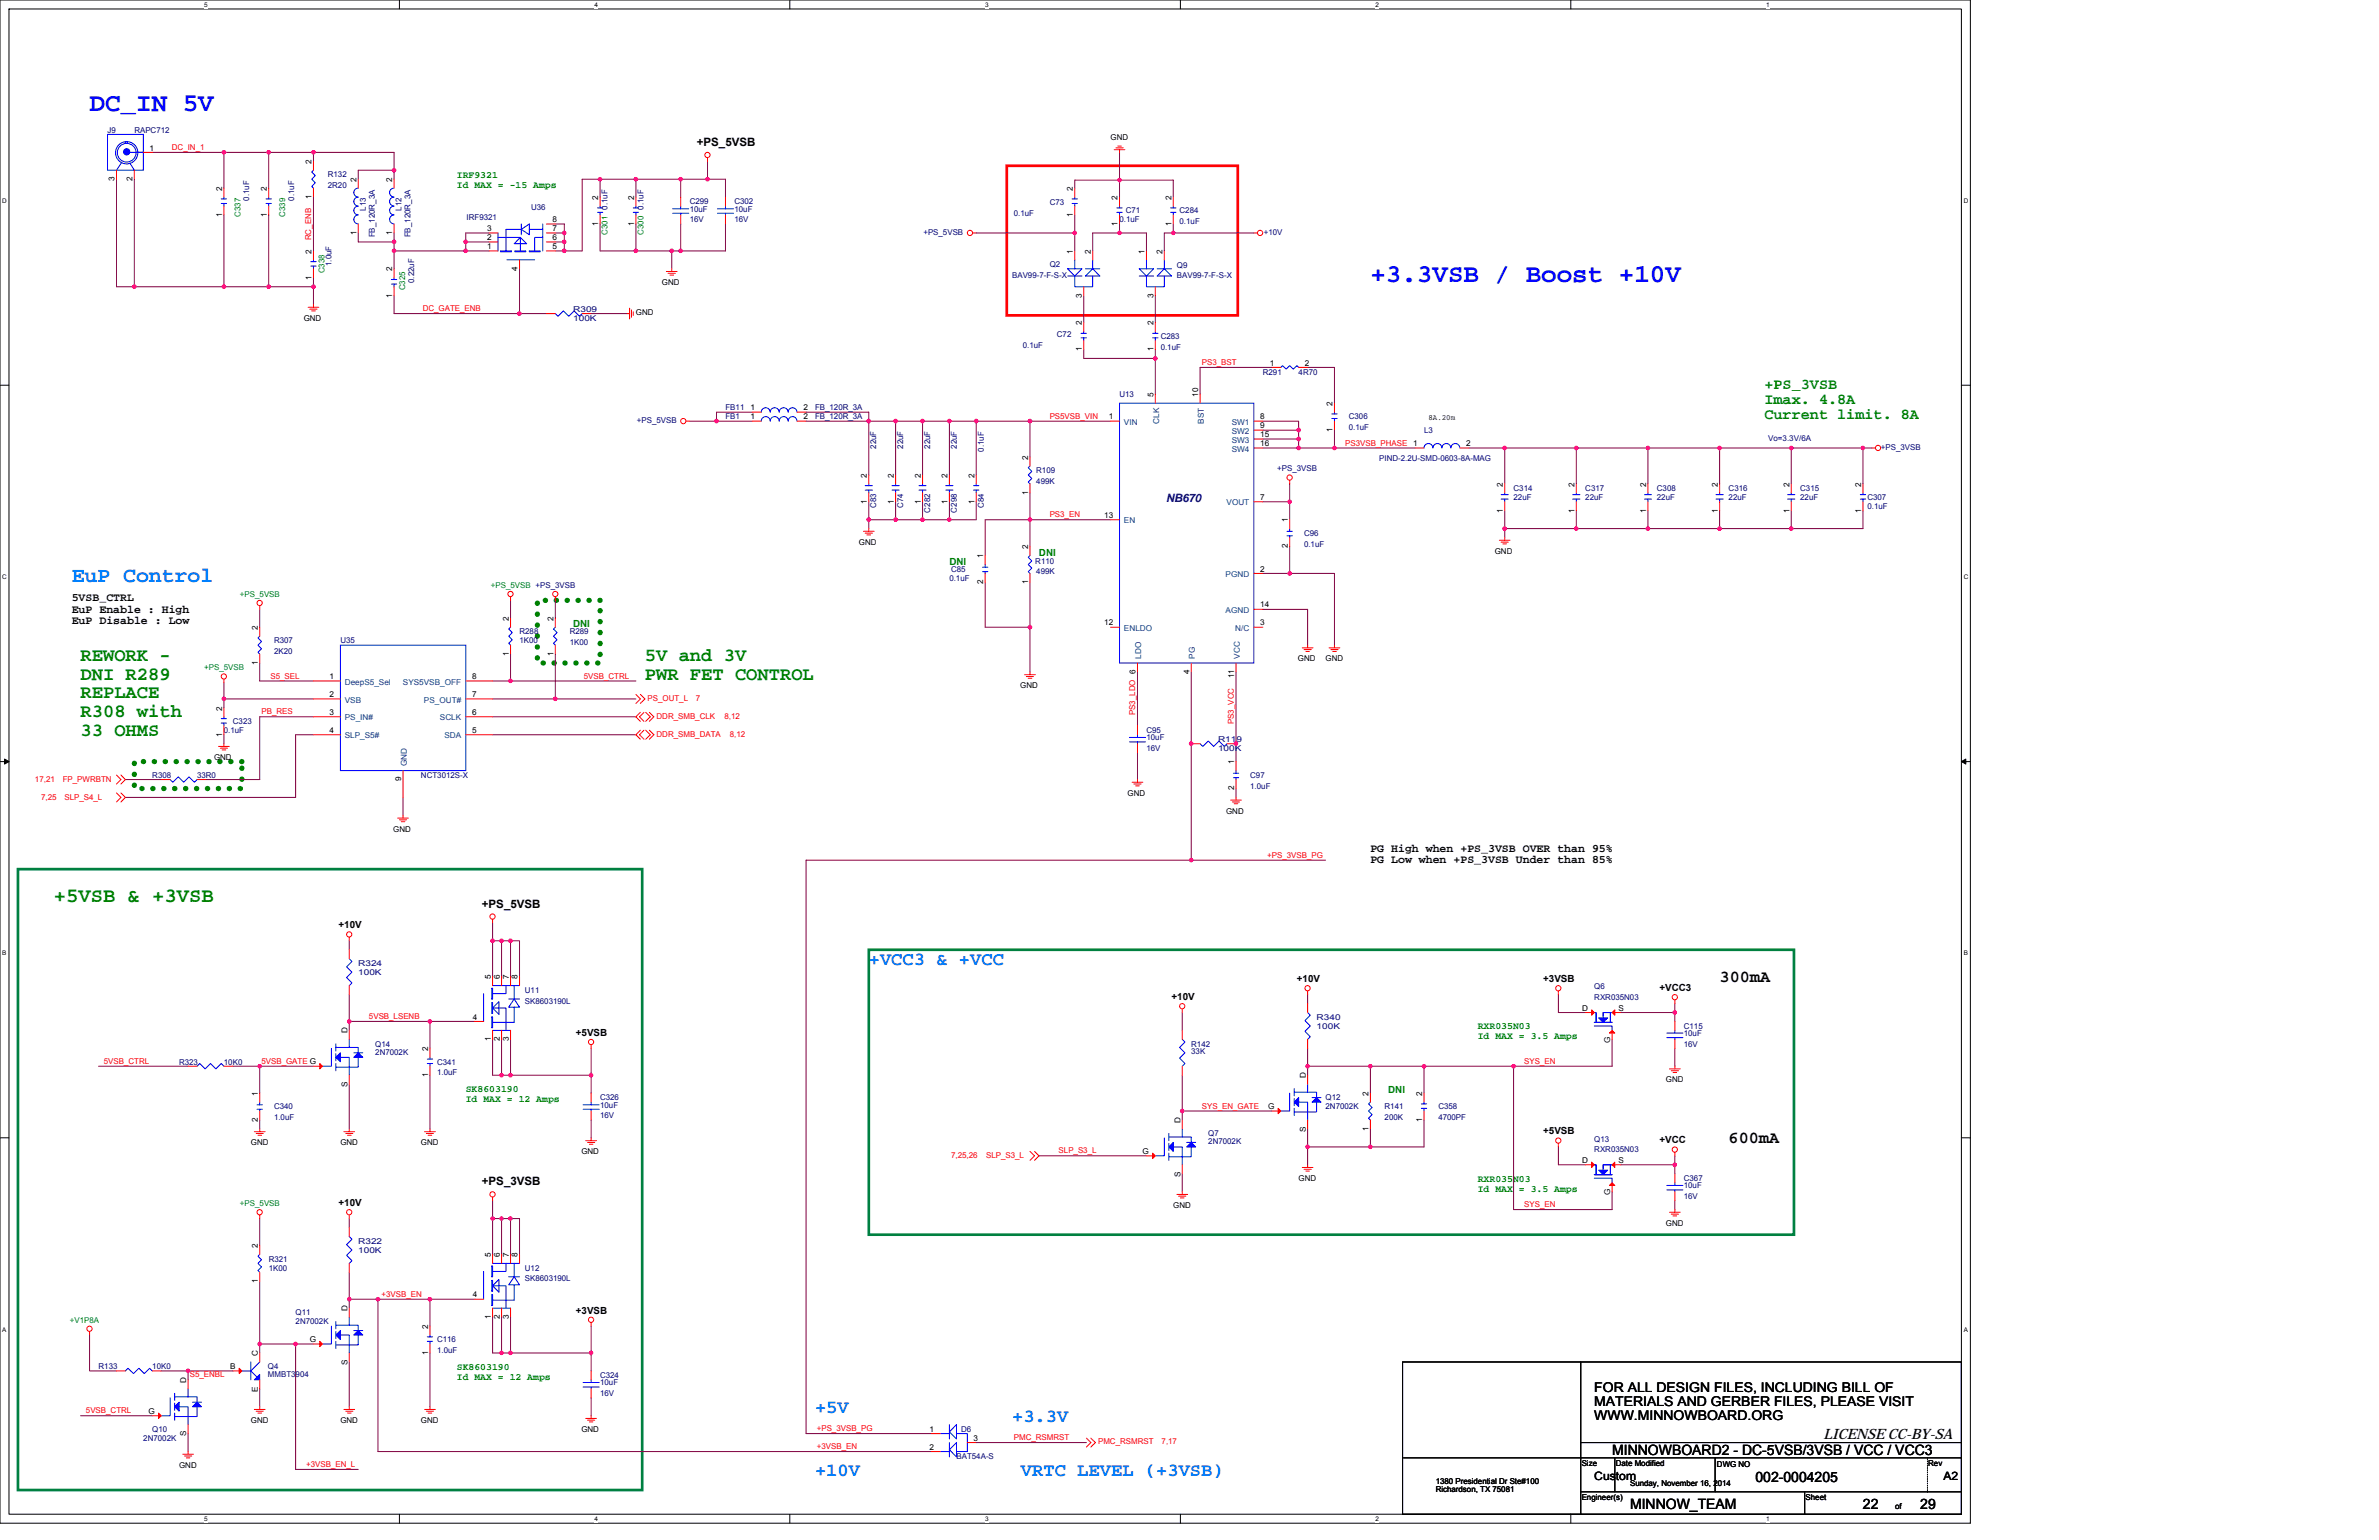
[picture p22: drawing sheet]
<svg xmlns="http://www.w3.org/2000/svg" width="432mm" height="279mm" viewBox="0 0 432 279" stroke-linecap="round" stroke-linejoin="round" font-family="sans-serif">
<defs><g id="words">
<g font-size="4.7" fill="#00f">
<text x="16.3" y="20.2">DC_IN 5V</text>
<text x="248.7" y="51.1">+3.3VSB / Boost +10V</text>
</g>
<text font-size="3.9" fill="#0080ff" x="13" y="105.7">EuP Control</text>
<text font-size="3.7" fill="#008000" x="9.8" y="163.6">+5VSB &amp; +3VSB</text>
<g font-size="3.4" fill="#008000">
<text x="14.6" y="119.9">REWORK -</text>
<text x="117.1" y="119.9">5V and 3V</text>
<text x="14.6" y="123.3">DNI R289</text>
<text x="117.1" y="123.3">PWR FET CONTROL</text>
<text x="14.6" y="126.7">REPLACE</text>
<text x="14.6" y="130.1">R308 with</text>
<text x="14.6" y="133.5">33 OHMS</text>
</g>
<g font-size="3.4" fill="#0080ff">
<text x="157.7" y="175.2">+VCC3 &amp; +VCC</text>
<text x="147.9" y="256.4">+5V</text>
<text x="183.7" y="258.1">+3.3V</text>
<text x="147.9" y="267.8">+10V</text>
<text x="185.3" y="267.8">VRTC LEVEL (+3VSB)</text>
</g>
<g font-size="3.1">
<text x="312.1" y="178.2">300mA</text>
<text x="313.8" y="207.4">600mA</text>
</g>
<g font-size="2.8" fill="#008000">
<text x="320.3" y="70.6">+PS_3VSB</text>
<text x="320.3" y="73.3">Imax. 4.8A</text>
<text x="320.3" y="76.1">Current limit. 8A</text>
</g>
<g font-size="2.6">
<text x="331" y="261">LICENSE CC-BY-SA</text>
<text x="292.6" y="264.1">MINNOWBOARD2 - DC-5VSB/3VSB / VCC / VCC3</text>
<text x="318.6" y="268.9">002-0004205</text>
<text x="295.9" y="273.8">MINNOW_TEAM</text>
<text x="338.1" y="273.8">22</text>
<text x="348.5" y="273.8">29</text>
</g>
<g font-size="2.4">
<text x="289.4" y="252.5">FOR ALL DESIGN FILES, INCLUDING BILL OF</text>
<text x="289.4" y="255">MATERIALS AND GERBER FILES, PLEASE VISIT</text>
<text x="289.4" y="257.6">WWW.MINNOWBOARD.ORG</text>
</g>
<g font-size="2.1">
<text x="126.5" y="26.5">+PS_5VSB</text>
<text x="13" y="109.1">5VSB_CTRL</text>
<text x="13" y="111.1">EuP Enable : High</text>
<text x="13" y="113.2">EuP Disable : Low</text>
<text x="248.7" y="154.6">PG High when +PS_3VSB OVER than 95%</text>
<text x="248.7" y="156.7">PG Low when +PS_3VSB Under than 85%</text>
<text x="87.5" y="164.7">+PS_5VSB</text>
<text x="87.5" y="215.1">+PS_3VSB</text>
<text x="289.4" y="268.5">Custom</text>
<text x="352.8" y="268.5">A2</text>
</g>
<text font-size="2.1" fill="#000080" x="211.7" y="91">NB670</text>
<g font-size="1.8" fill="#008000">
<text x="82.9" y="32.3">IRF9321</text>
<text x="82.9" y="34.1">Id MAX = -15 Amps</text>
<text x="188.6" y="100.8">DNI</text>
<text x="172.3" y="102.4">DNI</text>
<text x="104" y="113.8">DNI</text>
<text x="268.2" y="186.8">RXR035N03</text>
<text x="268.2" y="188.6">Id MAX = 3.5 Amps</text>
<text x="84.5" y="198.2">SK8603190</text>
<text x="84.5" y="199.9">Id MAX = 12 Amps</text>
<text x="252" y="198.4">DNI</text>
<text x="268.2" y="214.4">RXR035N03</text>
<text x="268.2" y="216.2">Id MAX = 3.5 Amps</text>
<text x="82.9" y="248.6">SK8603190</text>
<text x="82.9" y="250.3">Id MAX = 12 Amps</text>
</g>
<g font-size="1.8">
<text x="61.4" y="168.4">+10V</text>
<text x="235.4" y="178.2">+10V</text>
<text x="280.1" y="178.2">+3VSB</text>
<text x="301.2" y="179.8">+VCC3</text>
<text x="212.6" y="181.4">+10V</text>
<text x="104.5" y="187.9">+5VSB</text>
<text x="280.1" y="205.8">+5VSB</text>
<text x="301.2" y="207.5">+VCC</text>
<text x="61.4" y="218.8">+10V</text>
<text x="104.5" y="238.3">+3VSB</text>
</g>
<g font-size="1.5" fill="#000080">
<text x="19.5" y="24.1">J9</text>
<text x="24.4" y="24.1">RAPC712</text>
<text x="59.5" y="32.2">R132</text>
<text x="59.5" y="34.2">2R20</text>
<text x="45.3" y="36.4" transform="rotate(-90 45.3 36.4)">0.1uF</text>
<text x="53.4" y="36.4" transform="rotate(-90 53.4 36.4)">0.1uF</text>
<text x="66.4" y="38.2" transform="rotate(-90 66.4 38.2)">L13</text>
<text x="72.9" y="38.2" transform="rotate(-90 72.9 38.2)">L12</text>
<text x="84.7" y="40">IRF9321</text>
<text x="96.4" y="38.1">U36</text>
<text x="110.3" y="38" transform="rotate(-90 110.3 38)">0.1uF</text>
<text x="116.8" y="38" transform="rotate(-90 116.8 38)">0.1uF</text>
<text x="125.2" y="37.1">C299</text>
<text x="125.2" y="38.4">10uF</text>
<text x="125.2" y="40.3">16V</text>
<text x="133.3" y="37.1">C302</text>
<text x="133.3" y="38.4">10uF</text>
<text x="133.3" y="40.3">16V</text>
<text x="184" y="39.2">0.1uF</text>
<text x="190.5" y="37.2">C73</text>
<text x="203.2" y="40.3">0.1uF</text>
<text x="204.3" y="38.7">C71</text>
<text x="214.1" y="38.7">C284</text>
<text x="214.1" y="40.7">0.1uF</text>
<text x="68" y="43.1" transform="rotate(-90 68 43.1)">FB_120R_3A</text>
<text x="74.5" y="43.1" transform="rotate(-90 74.5 43.1)">FB_120R_3A</text>
<text x="167.6" y="42.6">+PS_5VSB</text>
<text x="229.4" y="42.6">+10V</text>
<text x="60.2" y="48.3" transform="rotate(-90 60.2 48.3)">1.0uF</text>
<text x="75.2" y="51.4" transform="rotate(-90 75.2 51.4)">0.22uF</text>
<text x="183.7" y="50.4">BAV99-7-F-S-X</text>
<text x="190.5" y="48.5">Q2</text>
<text x="213.6" y="48.6">Q9</text>
<text x="213.6" y="50.4">BAV99-7-F-S-X</text>
<text x="104" y="56.6">R309</text>
<text x="104" y="58.2">100K</text>
<text x="185.7" y="63.1">0.1uF</text>
<text x="191.8" y="61.1">C72</text>
<text x="210.7" y="61.5">C283</text>
<text x="210.7" y="63.4">0.1uF</text>
<text x="229.2" y="68">R291</text>
<text x="235.7" y="68">4R70</text>
<text x="115.6" y="76.8">+PS_5VSB</text>
<text x="131.7" y="76.1">FB1</text>
<text x="131.7" y="74.5">FB11</text>
<text x="147.9" y="74.5">FB_120R_3A</text>
<text x="147.9" y="76.1">FB_120R_3A</text>
<text x="203.2" y="72">U13</text>
<text x="244.8" y="76.1">C306</text>
<text x="159" y="81.4" transform="rotate(-90 159 81.4)">22uF</text>
<text x="163.9" y="81.4" transform="rotate(-90 163.9 81.4)">22uF</text>
<text x="168.8" y="81.4" transform="rotate(-90 168.8 81.4)">22uF</text>
<text x="173.7" y="81.4" transform="rotate(-90 173.7 81.4)">22uF</text>
<text x="178.5" y="81.9" transform="rotate(-90 178.5 81.9)">0.1uF</text>
<text x="244.8" y="78">0.1uF</text>
<text x="250.3" y="83.6">PIND-2.2U-SMD-0603-8A-MAG</text>
<text x="258.5" y="78.5">L3</text>
<text x="320.9" y="80">Vo=3.3V/6A</text>
<text x="341.4" y="81.6">+PS_3VSB</text>
<text x="188.1" y="85.9">R109</text>
<text x="188.1" y="87.8">499K</text>
<text x="231.8" y="85.5">+PS_3VSB</text>
<text x="274.7" y="89.1">C314</text>
<text x="287.7" y="89.1">C317</text>
<text x="300.7" y="89.1">C308</text>
<text x="313.8" y="89.1">C316</text>
<text x="326.7" y="89.1">C315</text>
<text x="159" y="92.2" transform="rotate(-90 159 92.2)">C83</text>
<text x="163.9" y="92.2" transform="rotate(-90 163.9 92.2)">C74</text>
<text x="168.8" y="93" transform="rotate(-90 168.8 93)">C282</text>
<text x="173.7" y="93" transform="rotate(-90 173.7 93)">C298</text>
<text x="178.5" y="92.2" transform="rotate(-90 178.5 92.2)">C84</text>
<text x="274.7" y="90.7">22uF</text>
<text x="287.7" y="90.7">22uF</text>
<text x="300.7" y="90.7">22uF</text>
<text x="313.8" y="90.7">22uF</text>
<text x="326.7" y="90.7">22uF</text>
<text x="338.9" y="90.7">C307</text>
<text x="338.9" y="92.4">0.1uF</text>
<text x="236.7" y="97.2">C96</text>
<text x="236.7" y="99.2">0.1uF</text>
<text x="172.3" y="105.3">0.1uF</text>
<text x="172.6" y="103.7">C85</text>
<text x="187.9" y="102.3">R110</text>
<text x="188.1" y="104.1">499K</text>
<text x="49.7" y="116.7">R307</text>
<text x="49.7" y="118.7">2K20</text>
<text x="61.8" y="116.7">U35</text>
<text x="94.3" y="115.1">R288</text>
<text x="94.3" y="116.7">1K00</text>
<text x="103.4" y="115.1">R289</text>
<text x="103.4" y="117.1">1K00</text>
<text x="42.3" y="131.4">C323</text>
<text x="40.6" y="133">0.1uF</text>
<text x="208.1" y="133">C95</text>
<text x="208.1" y="134.3">10uF</text>
<text x="208.1" y="136.2">16V</text>
<text x="221.1" y="134.6">R119</text>
<text x="221.1" y="136.2">100K</text>
<text x="27.6" y="141.1">R308</text>
<text x="35.8" y="141.1">33R0</text>
<text x="76.4" y="141.1">NCT3012S-X</text>
<text x="226.9" y="141.1">C97</text>
<text x="226.9" y="143.1">1.0uF</text>
<text x="65" y="175.3">R324</text>
<text x="65" y="176.9">100K</text>
<text x="289.4" y="179.5">Q6</text>
<text x="95.3" y="180.1">U11</text>
<text x="95.3" y="182.1">SK8603190L</text>
<text x="239" y="185">R340</text>
<text x="289.4" y="181.4">RXR035N03</text>
<text x="68.1" y="189.9">Q14</text>
<text x="68.1" y="191.3">2N7002K</text>
<text x="216.2" y="189.9">R142</text>
<text x="216.2" y="191.2">33K</text>
<text x="239" y="186.6">100K</text>
<text x="305.6" y="186.6">C115</text>
<text x="305.6" y="187.9">10uF</text>
<text x="305.6" y="189.9">16V</text>
<text x="32.5" y="193.1">R323</text>
<text x="40.6" y="193.1">10K0</text>
<text x="79.3" y="193.1">C341</text>
<text x="79.3" y="195.1">1.0uF</text>
<text x="49.7" y="201.3">C340</text>
<text x="49.7" y="203.2">1.0uF</text>
<text x="108.9" y="199.6">C326</text>
<text x="108.9" y="200.9">10uF</text>
<text x="108.9" y="202.9">16V</text>
<text x="240.6" y="199.6">Q12</text>
<text x="240.6" y="201.3">2N7002K</text>
<text x="251.3" y="201.3">R141</text>
<text x="251.3" y="203.2">200K</text>
<text x="261.1" y="201.3">C358</text>
<text x="261.1" y="203.2">4700PF</text>
<text x="219.3" y="206.1">Q7</text>
<text x="219.3" y="207.6">2N7002K</text>
<text x="289.4" y="207.1">Q13</text>
<text x="289.4" y="209.1">RXR035N03</text>
<text x="305.6" y="214.3">C367</text>
<text x="305.6" y="215.6">10uF</text>
<text x="305.6" y="217.5">16V</text>
<text x="65" y="225.7">R322</text>
<text x="65" y="227.3">100K</text>
<text x="48.8" y="228.9">R321</text>
<text x="48.8" y="230.5">1K00</text>
<text x="95.3" y="230.5">U12</text>
<text x="95.3" y="232.5">SK8603190L</text>
<text x="53.7" y="238.7">Q11</text>
<text x="53.7" y="240.3">2N7002K</text>
<text x="79.3" y="243.5">C116</text>
<text x="79.3" y="245.5">1.0uF</text>
<text x="17.9" y="248.4">R133</text>
<text x="27.6" y="248.4">10K0</text>
<text x="48.6" y="248.4">Q4</text>
<text x="48.6" y="249.9">MMBT3904</text>
<text x="108.9" y="250">C324</text>
<text x="108.9" y="251.3">10uF</text>
<text x="108.9" y="253.3">16V</text>
<text x="26" y="261.4">2N7002K</text>
<text x="27.6" y="259.8">Q10</text>
<text x="174.4" y="259.8">D6</text>
<text x="173.6" y="264.7">BAT54A-S</text>
</g>
<g font-size="1.5">
<text x="27.2" y="27.3">1</text>
<text x="56.6" y="29.7" transform="rotate(-90 56.6 29.7)">2</text>
<text x="201.6" y="25.4">GND</text>
<text x="20.8" y="32.9" transform="rotate(-90 20.8 32.9)">3</text>
<text x="24" y="32.9" transform="rotate(-90 24 32.9)">2</text>
<text x="40.3" y="34.6" transform="rotate(-90 40.3 34.6)">2</text>
<text x="48.4" y="34.6" transform="rotate(-90 48.4 34.6)">2</text>
<text x="64.7" y="33" transform="rotate(-90 64.7 33)">2</text>
<text x="71.2" y="33" transform="rotate(-90 71.2 33)">2</text>
<text x="194.7" y="34.6" transform="rotate(-90 194.7 34.6)">2</text>
<text x="40.3" y="39.4" transform="rotate(-90 40.3 39.4)">1</text>
<text x="48.4" y="39.4" transform="rotate(-90 48.4 39.4)">1</text>
<text x="56.6" y="36.1" transform="rotate(-90 56.6 36.1)">1</text>
<text x="88.4" y="41.9">3</text>
<text x="100.3" y="40.3">8</text>
<text x="100.3" y="41.9">7</text>
<text x="108.6" y="41" transform="rotate(-90 108.6 41)">1</text>
<text x="108.6" y="36.3" transform="rotate(-90 108.6 36.3)">2</text>
<text x="115.1" y="41" transform="rotate(-90 115.1 41)">1</text>
<text x="115.1" y="36.3" transform="rotate(-90 115.1 36.3)">2</text>
<text x="194.7" y="39.4" transform="rotate(-90 194.7 39.4)">1</text>
<text x="202.9" y="41" transform="rotate(-90 202.9 41)">1</text>
<text x="202.9" y="36.3" transform="rotate(-90 202.9 36.3)">2</text>
<text x="212.6" y="41" transform="rotate(-90 212.6 41)">1</text>
<text x="212.6" y="36.3" transform="rotate(-90 212.6 36.3)">2</text>
<text x="56.6" y="46" transform="rotate(-90 56.6 46)">2</text>
<text x="64.7" y="42.6" transform="rotate(-90 64.7 42.6)">1</text>
<text x="71.2" y="42.6" transform="rotate(-90 71.2 42.6)">1</text>
<text x="88.4" y="43.6">2</text>
<text x="88.4" y="45.2">1</text>
<text x="100.3" y="45.2">5</text>
<text x="100.3" y="43.6">6</text>
<text x="194.7" y="46" transform="rotate(-90 194.7 46)">1</text>
<text x="198" y="46" transform="rotate(-90 198 46)">2</text>
<text x="207.8" y="46" transform="rotate(-90 207.8 46)">1</text>
<text x="211" y="46" transform="rotate(-90 211 46)">2</text>
<text x="56.6" y="50.7" transform="rotate(-90 56.6 50.7)">1</text>
<text x="71.2" y="54" transform="rotate(-90 71.2 54)">1</text>
<text x="71.2" y="49.3" transform="rotate(-90 71.2 49.3)">2</text>
<text x="94" y="49.1" transform="rotate(-90 94 49.1)">4</text>
<text x="120.1" y="51.7">GND</text>
<text x="196.4" y="54" transform="rotate(-90 196.4 54)">3</text>
<text x="209.4" y="54" transform="rotate(-90 209.4 54)">3</text>
<text x="55.1" y="58.2">GND</text>
<text x="115.4" y="57.2">GND</text>
<text x="196.4" y="59" transform="rotate(-90 196.4 59)">2</text>
<text x="209.4" y="59" transform="rotate(-90 209.4 59)">2</text>
<text x="196.4" y="63.8" transform="rotate(-90 196.4 63.8)">1</text>
<text x="209.4" y="63.8" transform="rotate(-90 209.4 63.8)">1</text>
<text x="230.5" y="66.3">1</text>
<text x="236.9" y="66.3">2</text>
<text x="136.2" y="76.1">1</text>
<text x="136.2" y="74.4">1</text>
<text x="145.8" y="76.1">2</text>
<text x="145.8" y="74.4">2</text>
<text x="201.2" y="76.1">1</text>
<text x="209.4" y="72" transform="rotate(-90 209.4 72)">5</text>
<text x="217.5" y="72" transform="rotate(-90 217.5 72)">10</text>
<text x="228.7" y="76.1">8</text>
<text x="228.7" y="77.7">9</text>
<text x="241.9" y="73.6" transform="rotate(-90 241.9 73.6)">2</text>
<text x="259.3" y="76.3">8A.20m</text>
<text x="186.6" y="83.4" transform="rotate(-90 186.6 83.4)">2</text>
<text x="228.7" y="80.9">16</text>
<text x="228.7" y="79.3">15</text>
<text x="241.9" y="78.4" transform="rotate(-90 241.9 78.4)">1</text>
<text x="256.5" y="80.9">1</text>
<text x="266.1" y="80.9">2</text>
<text x="157.4" y="86.6" transform="rotate(-90 157.4 86.6)">2</text>
<text x="162.2" y="86.6" transform="rotate(-90 162.2 86.6)">2</text>
<text x="167.1" y="86.6" transform="rotate(-90 167.1 86.6)">2</text>
<text x="172" y="86.6" transform="rotate(-90 172 86.6)">2</text>
<text x="176.8" y="86.6" transform="rotate(-90 176.8 86.6)">2</text>
<text x="186.6" y="89.7" transform="rotate(-90 186.6 89.7)">1</text>
<text x="272.8" y="88.3" transform="rotate(-90 272.8 88.3)">2</text>
<text x="285.8" y="88.3" transform="rotate(-90 285.8 88.3)">2</text>
<text x="298.8" y="88.3" transform="rotate(-90 298.8 88.3)">2</text>
<text x="311.8" y="88.3" transform="rotate(-90 311.8 88.3)">2</text>
<text x="324.8" y="88.3" transform="rotate(-90 324.8 88.3)">2</text>
<text x="337.8" y="88.3" transform="rotate(-90 337.8 88.3)">2</text>
<text x="157.4" y="91.4" transform="rotate(-90 157.4 91.4)">1</text>
<text x="162.2" y="91.4" transform="rotate(-90 162.2 91.4)">1</text>
<text x="167.1" y="91.4" transform="rotate(-90 167.1 91.4)">1</text>
<text x="172" y="91.4" transform="rotate(-90 172 91.4)">1</text>
<text x="176.8" y="91.4" transform="rotate(-90 176.8 91.4)">1</text>
<text x="200.4" y="94">13</text>
<text x="228.7" y="90.7">7</text>
<text x="233.7" y="94.8" transform="rotate(-90 233.7 94.8)">1</text>
<text x="272.8" y="93" transform="rotate(-90 272.8 93)">1</text>
<text x="285.8" y="93" transform="rotate(-90 285.8 93)">1</text>
<text x="298.8" y="93" transform="rotate(-90 298.8 93)">1</text>
<text x="311.8" y="93" transform="rotate(-90 311.8 93)">1</text>
<text x="324.8" y="93" transform="rotate(-90 324.8 93)">1</text>
<text x="337.8" y="93" transform="rotate(-90 337.8 93)">1</text>
<text x="155.9" y="98.8">GND</text>
<text x="178.5" y="101.3" transform="rotate(-90 178.5 101.3)">1</text>
<text x="186.6" y="99.7" transform="rotate(-90 186.6 99.7)">2</text>
<text x="233.7" y="99.5" transform="rotate(-90 233.7 99.5)">2</text>
<text x="271.3" y="100.5">GND</text>
<text x="178.5" y="106" transform="rotate(-90 178.5 106)">2</text>
<text x="186.6" y="106" transform="rotate(-90 186.6 106)">1</text>
<text x="228.7" y="103.7">2</text>
<text x="92.3" y="112.6" transform="rotate(-90 92.3 112.6)">2</text>
<text x="100.5" y="112.6" transform="rotate(-90 100.5 112.6)">2</text>
<text x="200.4" y="113.5">12</text>
<text x="228.7" y="110.2">14</text>
<text x="228.7" y="113.5">3</text>
<text x="46.8" y="114.3" transform="rotate(-90 46.8 114.3)">2</text>
<text x="92.3" y="119" transform="rotate(-90 92.3 119)">1</text>
<text x="100.5" y="119" transform="rotate(-90 100.5 119)">1</text>
<text x="235.6" y="120">GND</text>
<text x="240.6" y="120">GND</text>
<text x="46.8" y="120.6" transform="rotate(-90 46.8 120.6)">1</text>
<text x="59.8" y="123.2">1</text>
<text x="85.7" y="123.2">8</text>
<text x="185.2" y="124.9">GND</text>
<text x="215.9" y="122.3" transform="rotate(-90 215.9 122.3)">4</text>
<text x="224" y="123.1" transform="rotate(-90 224 123.1)">11</text>
<text x="40.3" y="128.9" transform="rotate(-90 40.3 128.9)">2</text>
<text x="59.8" y="126.5">2</text>
<text x="59.8" y="129.7">3</text>
<text x="85.7" y="126.5">7</text>
<text x="85.7" y="129.7">6</text>
<text x="38.9" y="137.9">GND</text>
<text x="40.3" y="133.6" transform="rotate(-90 40.3 133.6)">1</text>
<text x="59.8" y="133">4</text>
<text x="85.7" y="133">5</text>
<text x="72.8" y="141.8" transform="rotate(-90 72.8 141.8)">9</text>
<text x="224" y="143.4" transform="rotate(-90 224 143.4)">2</text>
<text x="224" y="138.7" transform="rotate(-90 224 138.7)">1</text>
<text x="204.7" y="144.4">GND</text>
<text x="222.5" y="147.6">GND</text>
<text x="71.4" y="150.9">GND</text>
<text x="89.1" y="177.7" transform="rotate(-90 89.1 177.7)">5</text>
<text x="90.7" y="177.7" transform="rotate(-90 90.7 177.7)">6</text>
<text x="92.3" y="177.7" transform="rotate(-90 92.3 177.7)">7</text>
<text x="94" y="177.7" transform="rotate(-90 94 177.7)">8</text>
<text x="85.8" y="185">4</text>
<text x="287.1" y="183.4">D</text>
<text x="293.8" y="183.4">S</text>
<text x="63.1" y="187.4" transform="rotate(-90 63.1 187.4)">D</text>
<text x="77.7" y="190.7" transform="rotate(-90 77.7 190.7)">2</text>
<text x="89.1" y="188.9" transform="rotate(-90 89.1 188.9)">1</text>
<text x="90.7" y="188.9" transform="rotate(-90 90.7 188.9)">2</text>
<text x="92.3" y="188.9" transform="rotate(-90 92.3 188.9)">3</text>
<text x="292.3" y="189.3" transform="rotate(-90 292.3 189.3)">G</text>
<text x="63.1" y="197.2" transform="rotate(-90 63.1 197.2)">S</text>
<text x="77.7" y="195.4" transform="rotate(-90 77.7 195.4)">1</text>
<text x="237" y="195.6" transform="rotate(-90 237 195.6)">D</text>
<text x="302.4" y="196.4">GND</text>
<text x="46.8" y="203.5" transform="rotate(-90 46.8 203.5)">2</text>
<text x="46.8" y="198.8" transform="rotate(-90 46.8 198.8)">1</text>
<text x="214.2" y="203.7" transform="rotate(-90 214.2 203.7)">D</text>
<text x="230.2" y="201.2">G</text>
<text x="248.4" y="198.8" transform="rotate(-90 248.4 198.8)">2</text>
<text x="258.1" y="203.5" transform="rotate(-90 258.1 203.5)">1</text>
<text x="258.1" y="198.8" transform="rotate(-90 258.1 198.8)">2</text>
<text x="45.5" y="207.8">GND</text>
<text x="61.8" y="207.8">GND</text>
<text x="76.4" y="207.8">GND</text>
<text x="105.5" y="209.4">GND</text>
<text x="207.4" y="209.4">G</text>
<text x="237" y="205.3" transform="rotate(-90 237 205.3)">S</text>
<text x="248.4" y="205.2" transform="rotate(-90 248.4 205.2)">1</text>
<text x="214.2" y="213.5" transform="rotate(-90 214.2 213.5)">S</text>
<text x="235.7" y="214.3">GND</text>
<text x="287.1" y="211">D</text>
<text x="293.8" y="211">S</text>
<text x="213" y="219.1">GND</text>
<text x="292.3" y="216.9" transform="rotate(-90 292.3 216.9)">G</text>
<text x="46.8" y="226.4" transform="rotate(-90 46.8 226.4)">2</text>
<text x="302.4" y="222.4">GND</text>
<text x="46.8" y="232.8" transform="rotate(-90 46.8 232.8)">1</text>
<text x="89.1" y="228.1" transform="rotate(-90 89.1 228.1)">5</text>
<text x="90.7" y="228.1" transform="rotate(-90 90.7 228.1)">6</text>
<text x="92.3" y="228.1" transform="rotate(-90 92.3 228.1)">7</text>
<text x="94" y="228.1" transform="rotate(-90 94 228.1)">8</text>
<text x="63.1" y="237.8" transform="rotate(-90 63.1 237.8)">D</text>
<text x="85.8" y="235.4">4</text>
<text x="89.1" y="239.3" transform="rotate(-90 89.1 239.3)">1</text>
<text x="90.7" y="239.3" transform="rotate(-90 90.7 239.3)">2</text>
<text x="92.3" y="239.3" transform="rotate(-90 92.3 239.3)">3</text>
<text x="46.8" y="246" transform="rotate(-90 46.8 246)">C</text>
<text x="56.2" y="243.5">G</text>
<text x="77.7" y="245.8" transform="rotate(-90 77.7 245.8)">1</text>
<text x="77.7" y="241.1" transform="rotate(-90 77.7 241.1)">2</text>
<text x="33.8" y="250.8" transform="rotate(-90 33.8 250.8)">D</text>
<text x="41.8" y="248.4">B</text>
<text x="63.1" y="247.6" transform="rotate(-90 63.1 247.6)">S</text>
<text x="27" y="256.5">G</text>
<text x="46.8" y="252.5" transform="rotate(-90 46.8 252.5)">E</text>
<text x="33.8" y="260.6" transform="rotate(-90 33.8 260.6)">S</text>
<text x="45.5" y="258.2">GND</text>
<text x="61.8" y="258.2">GND</text>
<text x="76.4" y="258.2">GND</text>
<text x="105.5" y="259.8">GND</text>
<text x="168.7" y="259.8">1</text>
<text x="168.7" y="263">2</text>
<text x="176.7" y="261.4">3</text>
<text x="32.5" y="266.3">GND</text>
<text x="260.6" y="269.2">1380 Presidential Dr Ste#100</text>
<text x="287.1" y="266">Size</text>
<text x="293.3" y="266">Date Modified</text>
<text x="295.9" y="269.5">Sunday, November 16, 2014</text>
<text x="311.6" y="266.1">DWG NO</text>
<text x="350" y="266">Rev</text>
<text x="260.6" y="270.7">Richardson, TX 75081</text>
<text x="287.1" y="272.1">Engineer(s)</text>
<text x="327.7" y="272.1">Sheet</text>
<text x="344" y="273.8">of</text>
</g>
<g font-size="1.5" fill="#f00">
<text x="31.2" y="27.2">DC_IN_1</text>
<text x="56.5" y="43.6" transform="rotate(-90 56.5 43.6)">RC_ENB</text>
<text x="76.7" y="56.5">DC_GATE_ENB</text>
<text x="218.1" y="66.2">PS3_BST</text>
<text x="190.5" y="76">PS5VSB_VIN</text>
<text x="244.2" y="80.9">PS3VSB_PHASE</text>
<text x="190.5" y="93.9">PS3_EN</text>
<text x="49.1" y="123.1">S5_SEL</text>
<text x="106" y="123.1">5VSB_CTRL</text>
<text x="47.5" y="129.6">PB_RES</text>
<text x="117.5" y="127.1">PS_OUT_L</text>
<text x="119.2" y="130.4">DDR_SMB_CLK</text>
<text x="126.3" y="127.1">7</text>
<text x="131.5" y="130.4">8,12</text>
<text x="206" y="129.7" transform="rotate(-90 206 129.7)">PS3_LDO 6</text>
<text x="223.9" y="131.4" transform="rotate(-90 223.9 131.4)">PS3_VCC</text>
<text x="119.2" y="133.6">DDR_SMB_DATA</text>
<text x="132.5" y="133.6">8,12</text>
<text x="6.3" y="141.9">17,21</text>
<text x="11.4" y="141.9">FP_PWRBTN</text>
<text x="7.5" y="145.2">7,25</text>
<text x="11.7" y="145.2">SLP_S4_L</text>
<text x="230" y="155.6">+PS_3VSB_PG</text>
<text x="67" y="184.9">5VSB_LSENB</text>
<text x="18.9" y="193">5VSB_CTRL</text>
<text x="47.5" y="193">5VSB_GATE G</text>
<text x="276.7" y="193">SYS_EN</text>
<text x="218.1" y="201.1">SYS_EN_GATE</text>
<text x="192.2" y="209.3">SLP_S3_L</text>
<text x="172.6" y="210">7,25,26</text>
<text x="179" y="210">SLP_S3_L</text>
<text x="276.7" y="219">SYS_EN</text>
<text x="69.3" y="235.3">+3VSB_EN</text>
<text x="34.5" y="249.9">S5_ENBL</text>
<text x="15.6" y="256.4">5VSB_CTRL</text>
<text x="148.3" y="259.7">+PS_3VSB_PG</text>
<text x="148.3" y="262.9">+3VSB_EN</text>
<text x="184" y="261.3">PMC_RSMRST</text>
<text x="199.3" y="262.1">PMC_RSMRST</text>
<text x="210.8" y="262.1">7,17</text>
<text x="55.6" y="266.2">+3VSB_EN_L</text>
</g>
<g font-size="1.5" fill="#008000">
<text x="43.6" y="39.3" transform="rotate(-90 43.6 39.3)">C337</text>
<text x="51.8" y="39.3" transform="rotate(-90 51.8 39.3)">C339</text>
<text x="110.3" y="42.6" transform="rotate(-90 110.3 42.6)">C301</text>
<text x="116.8" y="42.6" transform="rotate(-90 116.8 42.6)">C300</text>
<text x="58.9" y="49.6" transform="rotate(-90 58.9 49.6)">C338</text>
<text x="73.5" y="52.7" transform="rotate(-90 73.5 52.7)">C325</text>
<text x="89.1" y="106.7">+PS_5VSB +PS_3VSB</text>
<text x="43.6" y="108.3">+PS_5VSB</text>
<text x="37.1" y="121.6">+PS_5VSB</text>
<text x="43.6" y="218.8">+PS_5VSB</text>
<text x="12.7" y="239.9">+V1P8A</text>
</g>
<g font-size="1.5" fill="#004080">
<text x="204" y="77.1">VIN</text>
<text x="210.4" y="76.9" transform="rotate(-90 210.4 76.9)">CLK</text>
<text x="218.5" y="76.9" transform="rotate(-90 218.5 76.9)">BST</text>
<text x="223.6" y="77.1">SW1</text>
<text x="223.6" y="81.9">SW4</text>
<text x="223.6" y="78.7">SW2</text>
<text x="223.6" y="80.3">SW3</text>
<text x="204" y="95">EN</text>
<text x="222.6" y="91.7">VOUT</text>
<text x="222.5" y="104.7">PGND</text>
<text x="222.5" y="111.2">AGND</text>
<text x="204" y="114.4">ENLDO</text>
<text x="207.1" y="119.5" transform="rotate(-90 207.1 119.5)">LDO</text>
<text x="216.9" y="119.5" transform="rotate(-90 216.9 119.5)">PG</text>
<text x="224.2" y="114.4">N/C</text>
<text x="225" y="119.5" transform="rotate(-90 225 119.5)">VCC</text>
<text x="62.6" y="124.2">DeepS5_Sel</text>
<text x="73.1" y="124.2">SYS5VSB_OFF</text>
<text x="62.6" y="127.5">VSB</text>
<text x="62.6" y="130.7">PS_IN#</text>
<text x="76.9" y="127.5">PS_OUT#</text>
<text x="79.8" y="130.7">SCLK</text>
<text x="62.6" y="134">SLP_S5#</text>
<text x="80.7" y="134">SDA</text>
<text x="73.8" y="139" transform="rotate(-90 73.8 139)">GND</text>
</g>
<g font-size="1.2">
<text x="37.1" y="1.2">5</text>
<text x="107.9" y="1.2">4</text>
<text x="178.8" y="1.2">3</text>
<text x="249.7" y="1.2">2</text>
<text x="320.5" y="1.2">1</text>
<text x=".4" y="36.8">D</text>
<text x="356.4" y="36.8">D</text>
<text x=".4" y="105.1">C</text>
<text x="356.4" y="105.1">C</text>
<text x=".4" y="173.3">B</text>
<text x="356.4" y="173.3">B</text>
<text x=".4" y="241.6">A</text>
<text x="356.4" y="241.6">A</text>
<text x="37.1" y="275.9">5</text>
<text x="107.9" y="275.9">4</text>
<text x="178.8" y="275.9">3</text>
<text x="249.7" y="275.9">2</text>
<text x="320.5" y="275.9">1</text>
</g>
</g></defs>
<path d="M0 0h357.6v276.4h-357.6zM1.6 1.6h354.4v273.1h-354.4z" fill="none" stroke="#000" stroke-width=".18"/>
<g fill="#fff">
<path d="M37.1 .2h.6v1.3h-.6z"/>
<path d="M37.1 274.9h.6v1.3h-.6z"/>
</g>
<path d="M72.5 0v1.6M72.5 274.7v1.7" fill="none" stroke="#000" stroke-width=".18"/>
<g fill="#fff">
<path d="M107.9 .2h.7v1.3h-.7z"/>
<path d="M107.9 274.9h.7v1.3h-.7z"/>
</g>
<path d="M143.4 0v1.6M143.4 274.7v1.7" fill="none" stroke="#000" stroke-width=".18"/>
<g fill="#fff">
<path d="M178.8 .2h.6v1.3h-.6z"/>
<path d="M178.8 274.9h.6v1.3h-.6z"/>
</g>
<path d="M214.2 0v1.6M214.2 274.7v1.7" fill="none" stroke="#000" stroke-width=".18"/>
<g fill="#fff">
<path d="M249.7 .2h.6v1.3h-.6z"/>
<path d="M249.7 274.9h.6v1.3h-.6z"/>
</g>
<path d="M285.1 0v1.6M285.1 274.7v1.7" fill="none" stroke="#000" stroke-width=".18"/>
<g fill="#fff">
<path d="M320.5 .2h.7v1.3h-.7z"/>
<path d="M320.5 274.9h.7v1.3h-.7z"/>
<path d="M.4 35.8h.8v1.2h-.8z"/>
<path d="M356.4 35.8h.9v1.2h-.9z"/>
<path d="M.4 104h.8v1.3h-.8z"/>
<path d="M356.4 104h.9v1.3h-.9z"/>
</g>
<path d="M0 69.9h1.6M356 69.9h1.6" fill="none" stroke="#000" stroke-width=".18"/>
<g fill="#fff">
<path d="M.4 172.3h.8v1.3h-.8z"/>
<path d="M356.4 172.3h.8v1.3h-.8z"/>
</g>
<path d="M0 138.2h1.6M356 138.2h1.6" fill="none" stroke="#000" stroke-width=".18"/>
<path d="M.8 137.7l.8 .5-.8 .4zM356 138.2l.8-.5v.9z" fill="#000" stroke="#000" stroke-width=".18"/>
<g fill="#fff">
<path d="M.4 240.6h.8v1.3h-.8z"/>
<path d="M356.4 240.6h.8v1.3h-.8z"/>
</g>
<path d="M0 206.4h1.6M356 206.4h1.6M254.6 247.1h101.4v27.6h-101.4zM286.9 247.1v27.6M254.7 264.5h101.3M286.9 261.7h69.1M286.9 270.7h69.1M293.1 264.5v6.2M311.3 264.5v6.2M327.6 270.7v4" fill="none" stroke="#000" stroke-width=".18"/>
<path d="M182.7 30.1h42v27.1h-42z" fill="none" stroke="#f00" stroke-width=".49"/>
<path d="M3.3 157.7h113.3v112.6h-113.3zM157.7 172.3h167.9v51.7h-167.9z" fill="none" stroke="#008040" stroke-width=".49"/>
<path d="M97.5 108.9h11.4v11.4h-11.4zM24.4 138.2h19.5v4.9h-19.5z" fill="none" stroke="#008000" stroke-width=".97" stroke-dasharray="0 1.9"/>
<g fill="none" stroke="#800040" stroke-width=".18">
<path d="M21.1 32.5v19.5h3.3M24.4 32.5v19.5M27.6 27.6h13v6.5M40.6 39v13M40.6 27.6h8.2M48.8 39v13M48.8 27.6v6.5M48.8 27.6h8.1M56.9 27.6v1.7M56.9 35.8v9.7M56.9 27.6h14.6v3.3M71.5 30.9h-6.5v1.6"/>
<path d="M71.5 30.9v1.6M108.9 35.8v-3.3h-3.2v13h-3.3M108.9 32.5h6.5v3.3M115.4 32.5h8.1M123.5 32.5h4.9M123.5 32.5v3.3M128.4 32.5h3.3v3.3M128.4 29.3v3.2M195.1 39v3.3M203.2 32.7h9.8v3.1M203.2 32.7h-8.1v1.4M203.2 32.7v3.1"/>
<path d="M203.2 27.6v5.1M24.4 52h16.2M40.6 52h8.2M48.8 52h8.1M56.9 52v3.3M56.9 50.4v1.6M65 42.3v1.6h6.5M71.5 53.7v3.2h22.8M71.5 43.9v1.6h13M71.5 45.5v3.3M71.5 42.3v1.6M84.5 43.9v1.6"/>
<path d="M84.5 45.5h4.3M84.5 43.9h4.3M88.8 42.3h-4.3v1.6M94.3 56.9h4.9M94.3 48.8v8.1M100.8 45.5h1.6M100.8 40.6h1.6v1.7M100.8 42.3h1.6M100.8 43.9h1.6M102.4 42.3v1.6M102.4 43.9v1.6M107.3 56.9h6.5"/>
<path d="M108.9 40.6v4.9h6.5M115.4 40.6v4.9M115.4 45.5h8.1M121.9 45.5v3.3M123.5 40.6v4.9M131.7 40.6v4.9h-8.2M177.2 42.3h17.9M195.1 42.3v3.2M196.7 53.7v4.8M203.2 40.6v1.7M203.2 42.3h-4.9v3.2M203.2 42.3h4.9v3.2"/>
<path d="M209.7 53.7v4.8M213 40.6v1.7M213 42.3h-1.7v3.2M213 42.3h14.6M125.2 76.4h4.8M130 76.4h6.5M136.5 74.8h-6.5v1.6M146.3 74.8h11.4v1.6h4.9v9.8M146.3 76.4h11.4v9.8M162.6 76.4h4.8M167.4 76.4v9.8M167.4 76.4h4.9"/>
<path d="M172.3 76.4v9.8M172.3 76.4h4.9v9.8M177.2 76.4h9.7M186.9 76.4v6.5M186.9 76.4h14.7M196.7 63.4v1.6h13M209.7 65v6.5M209.7 63.4v1.6M229.2 79.7h6.5v1.6h-6.5M229.2 78h6.5v1.7M229.2 76.4h6.5v1.6M230.8 66.7h-13v4.8"/>
<path d="M237.3 66.7h4.9v6.5M242.2 78v3.3M157.7 94.3h4.9M157.7 94.3v1.6M157.7 91v3.3M162.6 94.3h4.8M162.6 91v3.3M167.4 91v3.3M167.4 94.3h4.9M172.3 91v3.3M177.2 91v3.3h-4.9M186.9 89.4v4.9"/>
<path d="M186.9 94.3v4.9M186.9 94.3h-8.1v6.5M186.9 94.3h14.7M229.2 91h4.9v3.3M234.1 99.2v4.8M234.1 87.8v3.2M235.7 81.3h6.5M242.2 81.3h14.7M266.6 81.3h6.5v6.5M273.1 92.7v3.2M273.1 95.9v1.6M273.1 81.3h13v6.5"/>
<path d="M286.1 92.7v3.2h-13M286.1 95.9h13M286.1 81.3h13v6.5M299.1 92.7v3.2M299.1 81.3h13v6.5M312.1 92.7v3.2h-13M312.1 95.9h13M312.1 81.3h13v6.5M325.1 92.7v3.2M325.1 81.3h13v6.5M338.1 81.3h1.6M338.1 92.7v3.2h-13"/>
<path d="M47.1 110.6v3.2M92.7 108.9v3.3M92.7 118.7v4.8h-3.3M100.8 108.9v3.3M100.8 118.7v8.1M178.8 105.7v8.1h8.1M186.9 105.7v8.1M186.9 113.8v8.1M229.2 110.6h8.1v6.5M229.2 104h4.9M234.1 104h8.1v13.1M40.6 133.3v1.6"/>
<path d="M40.6 126.8h16.3M40.6 126.8v1.6M40.6 123.9v2.9M47.1 120.3v3.2h9.8M56.9 130h-9.8v11.4h-9.7M56.9 133.3h-3.2v11.4h-30.9M89.4 130h26M89.4 133.3h26M89.4 126.8h11.4M92.7 123.5h22.7M100.8 126.8h14.6M206.5 121.9v9.8"/>
<path d="M206.5 136.5v4.9M216.2 121.9v34.2M224.3 121.9v16.3M22.8 141.4h6.5M73.2 144.7v3.2M216.2 156.1h24.4M216.2 156.1h-69.9v104h22.8M224.3 143.1v1.6M63.4 170.7v1.6M89.4 167.4v3.3M89.4 170.7v6.5M89.4 170.7h1.6v6.5"/>
<path d="M91 170.7h1.7M92.7 170.7h1.6v6.5M92.7 170.7v6.5M17.9 193.4h16.2M42.3 193.4h4.8M47.1 193.4h9.8M47.1 193.4v4.9M63.4 180.4v4.9M63.4 185.3v1.6M63.4 196.7v8.1M63.4 185.3h14.6v4.9M78 195.1v9.7"/>
<path d="M78 185.3h8.2M89.4 188.6v6.5h1.6M91 195.1h1.7M91 188.6v6.5M92.7 188.6v6.5M92.7 195.1h14.6M107.3 190.2v4.9M107.3 195.1v3.2M214.6 183.7v3.2M214.6 195.1v6.5M237.3 193.4h11.4v4.9M237.3 193.4v1.7"/>
<path d="M237.3 190.2v3.2M237.3 180.4v1.7M248.7 193.4h9.8M258.5 193.4v4.9M258.5 193.4h16.2v26.1h17.9v-3.3M282.9 180.4v3.3h4.8M292.6 188.6v4.8h-17.9M294.2 183.7h9.8M304 182.1v1.6M304 183.7v1.6M304 190.2v3.2M47.1 203.2v1.6"/>
<path d="M89.4 217.8v3.3M107.3 203.2v3.3M188.6 209.7h19.5M214.6 213v3.2M214.6 201.6v1.6M214.6 201.6h16.2M237.3 208.1h11.4M237.3 204.8v3.3M237.3 208.1v3.2M248.7 204.8v3.3M258.5 203.2v4.9h-9.8M282.9 208.1v3.2h4.8"/>
<path d="M294.2 211.3h9.8M304 209.7v1.6M304 211.3v1.7M304 217.8v1.7M47.1 221.1v4.9M47.1 232.5v11.3M63.4 221.1v1.6M63.4 230.8v4.9M63.4 235.7v1.6M63.4 235.7h5.2M68.6 235.7h9.4v4.9M68.6 235.7v27.7h100.5"/>
<path d="M78 235.7h8.2M89.4 239v6.5h1.6M89.4 221.1h1.6v6.5M89.4 221.1v6.5M91 221.1h1.7M91 239v6.5M92.7 221.1h1.6v6.5M92.7 221.1v6.5M92.7 239v6.5M14.6 256.9h13M16.3 242.2v6.5h4.8M29.3 248.7h4.8"/>
<path d="M34.1 248.7h8.2M34.1 248.7v1.6M47.1 243.8v1.7M47.1 252v3.2M47.1 243.8h6.6M53.7 243.8h3.2M53.7 243.8v22.8h11.3M63.4 247.1v8.1M78 245.5v9.7M91 245.5h1.7M92.7 245.5h14.6M107.3 245.5v3.2"/>
<path d="M107.3 253.6v3.3M107.3 240.6v4.9M34.1 260.1v3.3M177.2 261.7h20"/>
</g>
<g fill="#f0f" stroke="#f0f" stroke-width=".18">
<circle cx="304" cy="211.3" r=".32"/>
<circle cx="304" cy="183.7" r=".32"/>
<circle cx="214.6" cy="201.6" r=".32"/>
<circle cx="115.4" cy="32.5" r=".32"/>
<circle cx="108.9" cy="32.5" r=".32"/>
<circle cx="115.4" cy="45.5" r=".32"/>
<circle cx="84.5" cy="45.5" r=".32"/>
<circle cx="71.5" cy="45.5" r=".32"/>
<circle cx="71.5" cy="43.9" r=".32"/>
<circle cx="71.5" cy="30.9" r=".32"/>
<circle cx="48.8" cy="52" r=".32"/>
<circle cx="40.6" cy="52" r=".32"/>
<circle cx="102.4" cy="42.3" r=".31"/>
<circle cx="102.4" cy="45.5" r=".32"/>
<circle cx="102.4" cy="43.9" r=".32"/>
<circle cx="84.5" cy="43.9" r=".32"/>
<circle cx="48.8" cy="27.6" r=".32"/>
<circle cx="40.6" cy="27.6" r=".32"/>
<circle cx="121.9" cy="45.5" r=".32"/>
<circle cx="56.9" cy="27.6" r=".32"/>
<circle cx="123.5" cy="45.5" r=".32"/>
<circle cx="56.9" cy="52" r=".32"/>
<circle cx="94.3" cy="56.9" r=".32"/>
<circle cx="128.4" cy="32.5" r=".32"/>
<circle cx="40.6" cy="126.8" r=".32"/>
<circle cx="203.2" cy="32.7" r=".31"/>
<circle cx="209.7" cy="65" r=".32"/>
<circle cx="212.9" cy="42.3" r=".31"/>
<circle cx="186.9" cy="76.4" r=".32"/>
<circle cx="177.2" cy="76.4" r=".32"/>
<circle cx="224.3" cy="134.9" r=".32"/>
<circle cx="235.7" cy="81.3" r=".32"/>
<circle cx="203.2" cy="42.3" r=".31"/>
<circle cx="242.2" cy="81.3" r=".32"/>
<circle cx="186.9" cy="94.3" r=".32"/>
<circle cx="186.9" cy="113.8" r=".32"/>
<circle cx="234.1" cy="104" r=".32"/>
<circle cx="162.6" cy="76.4" r=".32"/>
<circle cx="157.7" cy="76.4" r=".32"/>
<circle cx="162.6" cy="94.3" r=".32"/>
<circle cx="157.7" cy="94.3" r=".32"/>
<circle cx="234.1" cy="91" r=".31"/>
<circle cx="195.1" cy="42.3" r=".31"/>
<circle cx="130" cy="76.4" r=".32"/>
<circle cx="91" cy="221.1" r=".31"/>
<circle cx="89.4" cy="221.1" r=".31"/>
<circle cx="92.6" cy="221.1" r=".31"/>
<circle cx="92.6" cy="245.5" r=".31"/>
<circle cx="107.3" cy="245.5" r=".31"/>
<circle cx="47.1" cy="243.8" r=".32"/>
<circle cx="78" cy="235.7" r=".32"/>
<circle cx="34.1" cy="248.7" r=".32"/>
<circle cx="91" cy="170.7" r=".32"/>
<circle cx="89.4" cy="170.7" r=".32"/>
<circle cx="92.6" cy="170.7" r=".32"/>
<circle cx="92.6" cy="195.1" r=".32"/>
<circle cx="107.3" cy="195.1" r=".32"/>
<circle cx="78" cy="185.3" r=".32"/>
<circle cx="63.4" cy="185.3" r=".32"/>
<circle cx="47.1" cy="193.4" r=".32"/>
<circle cx="91" cy="195.1" r=".32"/>
<circle cx="91" cy="245.5" r=".31"/>
<circle cx="235.7" cy="78" r=".32"/>
<circle cx="235.7" cy="79.6" r=".32"/>
<circle cx="167.4" cy="76.4" r=".32"/>
<circle cx="172.3" cy="76.4" r=".32"/>
<circle cx="172.3" cy="94.3" r=".32"/>
<circle cx="167.4" cy="94.3" r=".32"/>
<circle cx="237.3" cy="208.1" r=".32"/>
<circle cx="248.7" cy="193.4" r=".32"/>
<circle cx="237.3" cy="193.4" r=".32"/>
<circle cx="274.7" cy="193.4" r=".32"/>
<circle cx="258.5" cy="193.4" r=".32"/>
<circle cx="273.1" cy="81.3" r=".32"/>
<circle cx="299.1" cy="81.3" r=".32"/>
<circle cx="286.1" cy="81.3" r=".32"/>
<circle cx="325.1" cy="81.3" r=".32"/>
<circle cx="312.1" cy="81.3" r=".32"/>
<circle cx="338.1" cy="81.3" r=".32"/>
<circle cx="273.1" cy="95.9" r=".32"/>
<circle cx="286.1" cy="95.9" r=".32"/>
<circle cx="299.1" cy="95.9" r=".32"/>
<circle cx="312.1" cy="95.9" r=".32"/>
<circle cx="325.1" cy="95.9" r=".32"/>
<circle cx="123.5" cy="32.5" r=".32"/>
<circle cx="53.6" cy="243.8" r=".32"/>
<circle cx="24.4" cy="52" r=".32"/>
<circle cx="68.6" cy="235.7" r=".32"/>
<circle cx="63.4" cy="235.7" r=".32"/>
<circle cx="216.2" cy="156" r=".31"/>
<circle cx="100.8" cy="126.8" r=".32"/>
<circle cx="92.6" cy="123.5" r=".31"/>
<circle cx="248.7" cy="208.1" r=".32"/>
<circle cx="216.2" cy="134.9" r=".32"/>
</g>
<g fill="none" stroke="#f00" stroke-width=".18">
<path d="M21.1 30.9v1.6M24.4 30.9v1.6M26 27.6h1.6M40.6 37.4v1.6M40.6 34.1v1.7M48.8 37.4v1.6M48.8 34.1v1.7M56.9 34.1v1.7M56.9 29.3v1.6M65 32.5v1.6M71.5 32.5v1.6M108.9 39v1.6"/>
<path d="M108.9 35.8v1.6M115.4 39v1.6M115.4 35.8v1.6M123.5 39v1.6M123.5 35.8v1.6M128.4 28.6v.7M131.7 39v1.6M131.7 35.8v1.6M195.1 37.4v1.6M195.1 34.1v1.7M202.2 27.2h2M202.5 26.8h1.4"/>
<path d="M202.9 26.5h.6M203.2 27.2v.4M203.2 39v1.6M203.2 35.8v1.6M213 39v1.6M213 35.8v1.6M55.9 55.8h2M56.2 56.1h1.4M56.6 56.4h.6M56.9 55.3v.5M56.9 48.8v1.6M56.9 45.5v1.6"/>
<path d="M65 40.6v1.7M71.5 52v1.7M71.5 48.8v1.6M71.5 40.6v1.7M88.8 42.3h1.6M88.8 43.9h1.6M88.8 45.5h1.6M94.3 47.1v1.7M99.2 56.9h1.6M99.2 40.6h1.6M99.2 45.5h1.6M99.2 43.9h1.6"/>
<path d="M99.2 42.3h1.6M105.7 56.9h1.6M113.8 56.9h.5M114.3 55.9v2M114.6 56.2v1.4M114.9 56.6v.6M120.9 49.3h2M121.3 49.6h1.3M121.6 49.9h.7M121.9 48.8v.5M176.6 42.3h.6M195.1 45.5v1.6"/>
<path d="M196.7 58.5v1.7M196.7 52v1.7M198.3 45.5v1.6M208.1 45.5v1.6M209.7 58.5v1.7M209.7 52v1.7M211.3 45.5v1.6M227.6 42.3h.6M124.5 76.4h.7M136.5 76.4h1.7M136.5 74.8h1.7M144.7 76.4h1.6"/>
<path d="M144.7 74.8h1.6M196.7 61.8v1.6M201.6 76.4h1.6M209.7 71.5v1.7M209.7 61.8v1.6M217.8 71.5v1.7M227.6 76.4h1.6M227.6 78h1.6M227.6 79.7h1.6M230.8 66.7h1.7M235.7 66.7h1.6M242.2 76.4v1.6"/>
<path d="M242.2 73.2v1.6M156.7 96.4h2M157 96.7h1.3M157.4 97h.6M157.7 95.9v.5M157.7 86.2v1.6M157.7 89.4v1.6M162.6 86.2v1.6M162.6 89.4v1.6M167.4 86.2v1.6M167.4 89.4v1.6M172.3 86.2v1.6"/>
<path d="M172.3 89.4v1.6M177.2 89.4v1.6M177.2 86.2v1.6M186.9 99.2v1.6M186.9 87.8v1.6M186.9 82.9v1.6M201.6 94.3h1.6M227.6 81.3h1.6M227.6 91h1.6M234.1 87.1v.7M234.1 94.3v1.6M234.1 97.5v1.7"/>
<path d="M256.9 81.3h1.6M265 81.3h1.6M272.1 98h2M272.5 98.4h1.2M272.8 98.7h.6M273.1 97.5v.5M273.1 87.8v1.6M273.1 91v1.7M286.1 87.8v1.6M286.1 91v1.7M299.1 87.8v1.6M299.1 91v1.7"/>
<path d="M312.1 87.8v1.6M312.1 91v1.7M325.1 87.8v1.6M325.1 91v1.7M338.1 91v1.7M338.1 87.8v1.6M339.7 81.3h.7M47.1 109.9v.7M47.1 118.7v1.6M47.1 113.8v1.6M92.7 108.3v.6M92.7 117.1v1.6"/>
<path d="M92.7 112.2v1.6M100.8 108.3v.6M100.8 117.1v1.6M100.8 112.2v1.6M178.8 100.8v1.6M178.8 104v1.7M186.9 104v1.7M201.6 113.8h1.6M227.6 113.8h1.6M227.6 110.6h1.6M227.6 104h1.6M236.4 117.5h1.9"/>
<path d="M236.7 117.9h1.3M237 118.2h.7M237.3 117.1v.4M241.2 117.5h2M241.6 117.9h1.3M241.9 118.2h.6M242.2 117.1v.4M39.7 135.4h1.9M40 135.7h1.3M40.3 136.1h.7M40.6 123.2v.7M40.6 134.9v.5"/>
<path d="M40.6 131.7v1.6M40.6 128.4v1.6M56.9 123.5h4.9M56.9 126.8h4.9M56.9 130h4.9M56.9 133.3h4.9M73.2 139.8v4.9M84.5 133.3h4.9M84.5 130h4.9M84.5 126.8h4.9M84.5 123.5h4.9M115.4 126l.8 .8-.8 .8"/>
<path d="M116.2 126l.9 .8-.9 .8M116.2 132.5l-.8 .8 .8 .8M116.2 129.2l-.8 .8 .8 .9M116.9 132.5l-.8 .8 .8 .8M116.9 129.2l-.8 .8 .8 .9M117.2 132.5l.8 .8-.8 .8M117.2 129.2l.8 .8-.8 .9M117.9 132.5l.8 .8-.8 .8M117.9 129.2l.8 .8-.8 .9M186 122.4h1.9M186.3 122.7h1.3M186.6 123.1h.7"/>
<path d="M186.9 121.9v.5M206.5 120.3v1.6M206.5 134.9v1.6M206.5 131.7v1.6M216.2 134.9h1.6M216.2 120.3v1.6M222.7 134.9h1.6M224.3 120.3v1.6M224.3 138.2v1.6M21.1 140.6l.8 .8-.8 .8M21.1 143.9l.8 .8-.8 .8M21.9 140.6l.9 .8-.9 .8"/>
<path d="M21.9 143.9l.9 .8-.9 .8M29.3 141.4h1.6M35.8 141.4h1.6M72.2 148.4h1.9M72.5 148.7h1.3M72.8 149.1h.7M73.2 147.9v.5M205.5 141.9h1.9M205.8 142.2h1.3M206.1 142.6h.7M206.5 141.4v.5M223.4 145.2h1.9"/>
<path d="M223.7 145.5h1.3M224 145.8h.7M224.3 144.7v.5M224.3 141.4v1.7M63.4 170v.7M63.4 178.8v1.6M63.4 172.3v1.6M89.4 166.8v.6M89.4 177.2v1.6M91 177.2v1.6M92.7 177.2v1.6M94.3 177.2v1.6"/>
<path d="M237.3 179.8v.6M282.9 179.8v.6M34.1 193.4h1.7M40.6 193.4h1.7M47.1 198.3v1.7M56.9 193.4h1.6M63.4 186.9v1.7M63.4 195.1v1.6M78 193.4v1.7M78 190.2v1.6M86.2 185.3h1.6M89.4 186.9v1.7"/>
<path d="M91 186.9v1.7M92.7 186.9v1.7M107.3 189.5v.7M107.3 198.3v1.7M214.6 183v.7M214.6 193.4v1.7M214.6 186.9v1.7M237.3 195.1v1.6M237.3 188.6v1.6M237.3 182.1v1.6M248.7 198.3v1.7M258.5 198.3v1.7"/>
<path d="M287.7 183.7h1.7M292.6 186.9v1.7M292.6 183.7h1.6M303 193.9h2M303.3 194.3h1.4M303.7 194.6h.6M304 181.4v.7M304 193.4v.5M304 188.6v1.6M304 185.3v1.6M46.2 205.3h1.9M46.5 205.6h1.3"/>
<path d="M46.8 206h.7M47.1 204.8v.5M47.1 201.6v1.6M62.4 205.3h2M62.8 205.6h1.3M63.1 206h.6M63.4 204.8v.5M77.1 205.3h1.9M77.4 205.6h1.3M77.7 206h.7M78 204.8v.5M89.4 217.2v.6"/>
<path d="M106.3 206.9h2M106.6 207.3h1.4M107 207.6h.6M107.3 206.5v.4M107.3 201.6v1.6M186.9 208.9l.9 .8-.9 .8M187.8 208.9l.8 .8-.8 .8M208.1 209.7h1.6M213.6 216.7h2M213.9 217h1.3M214.2 217.3h.7M214.6 216.2v.5"/>
<path d="M214.6 203.2v1.6M214.6 211.3v1.7M230.8 201.6h1.7M236.4 211.8h1.9M236.7 212.2h1.3M237 212.5h.7M237.3 211.3v.5M237.3 203.2v1.6M248.7 203.2v1.6M258.5 201.6v1.6M282.9 207.4v.7M287.7 211.3h1.7"/>
<path d="M292.6 214.6v1.6M292.6 211.3h1.6M303 219.9h2M304 209.1v.6M304 219.5v.4M304 216.2v1.6M304 213v1.6M47.1 220.4v.7M47.1 230.8v1.7M47.1 226v1.6M63.4 220.4v.7M63.4 237.3v1.7"/>
<path d="M63.4 229.2v1.6M63.4 222.7v1.6M86.2 235.7h1.6M89.4 227.6v1.6M89.4 237.3v1.7M91 227.6v1.6M91 237.3v1.7M92.7 227.6v1.6M92.7 237.3v1.7M94.3 227.6v1.6M107.3 239.9v.7M303.3 220.3h1.4"/>
<path d="M303.7 220.6h.6M16.3 241.6v.6M21.1 248.7h1.7M27.6 248.7h1.7M27.6 256.9h1.7M34.1 250.3v1.7M34.1 258.5v1.6M42.3 248.7h1.6M46.2 255.7h1.9M46.5 256h1.3M46.8 256.4h.7M47.1 255.2v.5"/>
<path d="M47.1 250.3v1.7M47.1 245.5v1.6M56.9 243.8h1.6M62.4 255.7h2M62.8 256h1.3M63.1 256.4h.6M63.4 255.2v.5M63.4 245.5v1.6M77.1 255.7h1.9M77.4 256h1.3M77.7 256.4h.7M78 255.2v.5"/>
<path d="M78 243.8v1.7M78 240.6v1.6M106.3 257.3h2M106.6 257.7h1.4M107 258h.6M107.3 256.9v.4M107.3 252v1.6M107.3 248.7v1.6M33.2 263.8h1.9M33.5 264.2h1.3M33.8 264.5h.7M34.1 263.4v.4"/>
<path d="M169.1 260.1h1.6M169.1 263.4h1.6M175.6 261.7h1.6M197.2 260.9l.8 .8-.8 .8M198 260.9l.8 .8-.8 .8"/>
<circle cx="128.4" cy="28.1" r=".48"/>
<circle cx="176.1" cy="42.3" r=".48"/>
<circle cx="228.7" cy="42.3" r=".48"/>
<circle cx="124" cy="76.4" r=".48"/>
<circle cx="234.1" cy="86.6" r=".48"/>
<circle cx="340.9" cy="81.3" r=".48"/>
<circle cx="47.1" cy="109.4" r=".48"/>
<circle cx="92.7" cy="107.8" r=".48"/>
<circle cx="100.8" cy="107.8" r=".48"/>
<circle cx="40.6" cy="122.7" r=".48"/>
<circle cx="63.4" cy="169.5" r=".48"/>
<circle cx="89.4" cy="166.3" r=".48"/>
<circle cx="237.3" cy="179.3" r=".48"/>
<circle cx="282.8" cy="179.3" r=".48"/>
<circle cx="107.3" cy="189" r=".48"/>
<circle cx="214.6" cy="182.5" r=".48"/>
<circle cx="304" cy="180.9" r=".48"/>
<circle cx="47.1" cy="219.9" r=".48"/>
<circle cx="63.4" cy="219.9" r=".48"/>
<circle cx="89.4" cy="216.7" r=".48"/>
<circle cx="282.8" cy="206.9" r=".48"/>
<circle cx="304" cy="208.6" r=".48"/>
<circle cx="107.3" cy="239.4" r=".48"/>
<circle cx="16.2" cy="241.1" r=".48"/>
</g>
<path d="M349.8 264.5v6.2M349.8 270.7h.1" fill="none" stroke="#000" stroke-width=".18" stroke-dasharray="0 .3"/>
<g fill="none" stroke="#00f" stroke-width=".18">
<path d="M19.5 24.4h6.5v6.5h-6.5zM22.1 29.4l-1 1.5M22.8 25.7v.3M22.8 27.6h3.2h-1M23.1 25.7v.3M23.6 29.6l.8 1.3M40.2 36.1h.9M40.2 36.9h.9M40.6 36.9v.5M40.6 35.8v.3M48.3 36.1h1M48.3 36.9h1"/>
<path d="M48.8 36.9v.5M48.8 35.8v.3M56.9 30.9l-.3 .3 .6 .7-.6 .6 .6 .7-.6 .6 .3 .3M65 39a.8 .8 0 0 0-.8 .8 .8 .8 0 0 0 .8 .8M65 34.1a.82 .82 0 0 0-.8 .9 .82 .82 0 0 0 .8 .8 .82 .82 0 0 0-.8 .8 .82 .82 0 0 0 .8 .8 .79 .79 0 0 0-.8 .8 .79 .79 0 0 0 .8 .8M71.5 39a.8 .8 0 0 0-.8 .8 .8 .8 0 0 0 .8 .8M71.5 34.1a.82 .82 0 0 0-.8 .9 .82 .82 0 0 0 .8 .8 .82 .82 0 0 0-.8 .8 .82 .82 0 0 0 .8 .8 .79 .79 0 0 0-.8 .8 .79 .79 0 0 0 .8 .8M108.4 37.7h1M108.4 38.5h1M108.9 38.5v.5M108.9 37.4v.3M114.9 37.7h1"/>
<path d="M114.9 38.5h1M115.4 38.5v.5M115.4 37.4v.3M122.1 37.9h2.9M122.1 38.7h2.9M123.5 38.7v.3M123.5 37.4v.5M130.2 37.9h2.9M130.2 38.7h2.9M131.7 38.7v.3M131.7 37.4v.5M194.6 36.1h1"/>
<path d="M194.6 36.9h1M195.1 36.9v.5M195.1 35.8v.3M202.7 37.7h1M202.7 38.5h1M203.2 38.5v.5M203.2 37.4v.3M212.5 37.7h.9M212.5 38.5h.9M213 38.5v.5M213 37.4v.3M56.4 47.5h1"/>
<path d="M56.4 48.3h1M56.9 48.3v.5M56.9 47.1v.4M71 50.7h1M71 51.5h1M71.5 51.5v.5M71.5 50.4v.3M90.4 42.3v3.2M90.4 43.1h4M90.9 45.5h1.9v.2h-1.9zM92 47.1h5M93.5 45.5h1.9v.2h-1.9z"/>
<path d="M94.4 43.1l1.2 1.1h-2.3zM94.4 43.1v2.4M94.6 41.6h-2.8v3.9M94.6 41.6l1.5-1v2zM94.6 40.6v2M96.1 45.5h1.9v.2h-1.9zM96.1 41.6h2.4M98.5 40.6v4.9M98.5 43.1h-1.5v2.4M100.8 56.9l.5 .5 1-1 .9 1 1-1 1 1 .5-.5M193.8 48.8h2.6l-1.3 1.3zM193.8 50.1h2.6"/>
<path d="M195.1 50.1v1.9h3.2v-1.9M195.1 47.1v1.7M197 48.8h2.6M198.3 48.8l1.3 1.3h-2.6zM198.3 47.1v1.7M206.8 48.8h2.6l-1.3 1.3zM206.8 50.1h2.6M208.1 50.1v1.9h3.2v-1.9M208.1 47.1v1.7M210 48.8h2.6M211.3 48.8l1.3 1.3h-2.6zM211.3 47.1v1.7"/>
<path d="M138.2 74.8a.8 .8 0 0 1 .8-.8 .8 .8 0 0 1 .8 .8 .82 .82 0 0 1 .8-.8 .82 .82 0 0 1 .8 .8M141.4 76.4a.81 .81 0 0 0-.8-.8 .81 .81 0 0 0-.8 .8 .8 .8 0 0 0-.8-.8 .8 .8 0 0 0-.8 .8M141.4 74.8a.8 .8 0 0 1 .8-.8 .8 .8 0 0 1 .8 .8M143 76.4a.8 .8 0 0 0-.8-.8 .8 .8 0 0 0-.8 .8M143.1 74.8a.79 .79 0 0 1 .8-.8 .79 .79 0 0 1 .8 .8M144.7 76.4a.79 .79 0 0 0-.8-.8 .79 .79 0 0 0-.8 .8M196.2 60.5h1M196.2 61.3h1M196.7 61.3v.5M196.7 60.2v.3M203.2 73.2h24.4v47.1h-24.4zM209.2 60.5h1"/>
<path d="M209.2 61.3h1M209.7 61.3v.5M209.7 60.2v.3M232.5 66.7l.3-.4 .6 .7 .7-.7 .6 .7 .7-.7 .3 .4M241.7 75.1h1M241.7 75.9h1M242.2 75.9v.5M242.2 74.8v.3M157 88.9h1.3M157 88.1h1.3M157.7 88.9v.5M157.7 87.8v.3"/>
<path d="M161.9 88.9h1.3M161.9 88.1h1.3M162.6 88.9v.5M162.6 87.8v.3M166.8 88.9h1.3M166.8 88.1h1.3M167.4 88.9v.5M167.4 87.8v.3M171.7 88.9h1.3M171.7 88.1h1.3M172.3 88.9v.5M172.3 87.8v.3"/>
<path d="M176.7 88.1h1M176.7 88.9h1M177.2 88.9v.5M177.2 87.8v.3M186.9 84.5l-.3 .4 .7 .6-.7 .7 .7 .6-.7 .7 .3 .3M233.6 97.2h1M233.6 96.4h1M234.1 95.9v.5M234.1 97.2v.3M258.5 81.3a.8 .8 0 0 1 .8-.8 .8 .8 0 0 1 .8 .8 .82 .82 0 0 1 .8-.8 .82 .82 0 0 1 .8 .8M261.7 81.3a.8 .8 0 0 1 .8-.8 .8 .8 0 0 1 .8 .8M263.4 81.3a.8 .8 0 0 1 .8-.8 .8 .8 0 0 1 .8 .8"/>
<path d="M272.5 90.6h1.2M272.5 89.7h1.2M273.1 90.6v.4M273.1 89.4v.3M285.5 90.6h1.3M285.5 89.7h1.3M286.1 90.6v.4M286.1 89.4v.3M298.5 90.6h1.3M298.5 89.7h1.3M299.1 90.6v.4M299.1 89.4v.3"/>
<path d="M311.5 90.6h1.3M311.5 89.7h1.3M312.1 90.6v.4M312.1 89.4v.3M324.5 90.6h1.3M324.5 89.7h1.3M325.1 90.6v.4M325.1 89.4v.3M337.7 89.7h.9M337.7 90.6h.9M338.1 90.6v.4M338.1 89.4v.3"/>
<path d="M47.1 115.4l-.3 .3 .7 .7-.7 .7 .7 .6-.7 .6 .3 .4M61.8 117.1h22.7v22.7h-22.7zM92.7 113.8l-.4 .3 .7 .7-.7 .6 .7 .7-.7 .6 .4 .4M100.8 113.8l-.3 .3 .6 .7-.6 .6 .6 .7-.6 .6 .3 .4M178.3 103.7h1M178.3 102.9h1M178.8 102.4v.5M178.8 103.7v.3M186.9 100.8l-.3 .3 .7 .7-.7 .6 .7 .7-.7 .6 .3 .3M40.2 130.4h.9M40.2 131.2h.9M40.6 131.2v.5"/>
<path d="M40.6 130v.4M205 133.8h2.9M205 134.6h2.9M206.5 134.6v.3M206.5 133.3v.5M217.8 134.9l.5 .5 1-.9 1 .9 1-.9 .9 .9 .5-.5M224.3 139.8v.5M30.9 141.4l.5 .5 1-1 .9 1 1-1 1 1 .5-.5M223.9 141.1h.9M223.9 140.3h.9M224.3 141.1v.3M63.4 173.9l.5 .5-1 1 1 1-1 1 1 .9-.5 .5"/>
<path d="M89.3 179.3h.1v2h-.1zM89.4 178.8h4.9M91.8 178.8v1.5h-2.4M93.3 178.8v2.5l1 1.4h-2l1-1.4M35.8 193.4l.5-.4 .9 .9 1-.9 1 .9 1-.9 .4 .4M47.1 200v.4M60.2 190.2v3.2h-1.7M61 193v1.3M61 191.2v1.3M61 189.4v1.3M61 190h4v1M61.8 191.8h1.6v3.3"/>
<path d="M63.4 188.6v1.4M64.2 191h1.6M65 191.8v1.8h-4M77.6 192.2h.9M77.6 193h.9M78 193v.4M78 191.8v.4M87.8 180.3v5M89.3 181.9h.1v2h-.1zM89.3 184.5h.1v2h-.1zM89.4 186.9h3.3M89.4 182.9h2.4v4"/>
<path d="M90.6 181.7v2.3l-1.2-1.1zM92.3 181.3h2M93.3 182.7v2.8h-3.9M107.3 200v.4M214.6 188.6l.5 .5-1 .9 1 1-1 1 1 1-.5 .4M234.1 198.3v3.3h-1.6M234.9 199.3v1.3M234.9 197.5v1.3M234.9 198.2h4.1v.9M235.7 200h1.6v3.2M237.3 196.7v1.5M237.3 183.7l.5 .5-.9 1 .9 .9-.9 1 .9 1-.5 .5"/>
<path d="M238.1 199.1h1.7M239 200v1.7h-4.1M248.7 200l-.3 .3 .6 .6-.6 .7 .6 .6-.6 .7 .3 .3M258.5 200v.3M289.4 186.1h3.2v.8M289.4 185.5h3.2M289.7 185.3v-1.6h-.3h.3v1.8M291 184.3v-.6h1.6h-1.6v1M292.3 183.9v1.4M292.3 183.7v1.8M302.5 187.4h3M302.5 188.3h3"/>
<path d="M304 188.3v.3M304 186.9v.5M46.7 201.3h.9M46.7 200.4h.9M47.1 201.3v.3M105.8 200.4h3M105.8 201.3h3M107.3 201.3v.3M211.3 206.5v3.2h-1.6M212.2 209.2v1.3M212.2 207.4v1.3M212.2 205.6v1.3"/>
<path d="M212.2 206.3h4v1M213 208.1h1.6v3.2M214.6 204.8v1.5M215.4 207.3h1.6M216.2 208.1v1.8h-4M234.9 201.1v1.3M258 200.3h1M258 201.1h1M258.5 201.1v.5M289.4 213.8h3.2v.8M289.4 213.1h3.2M289.7 213v-1.7h-.3h.3v1.8"/>
<path d="M291 212v-.7h1.6h-1.6v1M292.3 211.5v1.5M292.3 211.3v1.8M302.5 215.1h3M302.5 215.9h3M304 215.9v.3M304 214.6v.5M47.1 227.6l-.3 .3 .7 .7-.7 .6 .7 .7-.7 .6 .3 .3M61 239.8v1.3M63.4 239v1.4M63.4 224.3l.5 .5-1 1 1 1-1 1 1 .9-.5 .5M87.8 230.7v5"/>
<path d="M89.3 229.7h.1v1.9h-.1zM89.3 232.3h.1v2h-.1zM89.3 234.9h.1v2h-.1zM89.4 237.3h3.3M89.4 233.3h2.4v4M89.4 229.2h4.9M90.6 232.1v2.3l-1.2-1.1zM91.8 229.2v1.5h-2.4M92.3 231.6h2M93.3 233.1v2.8h-3.9M93.3 229.2v2.4l1 1.5h-2l1-1.5M22.8 248.7l.4-.5 1 1 1-1 1 1 1-1 .4 .5"/>
<path d="M30.9 253.6v3.3h-1.6M31.7 256.4v1.3M31.7 254.6v1.3M31.7 252.8v1.3M31.7 253.4h4.1v1M32.5 255.2h1.6v3.3M34.1 252v1.4M34.9 254.4h1.7M35.8 255.2v1.8h-4.1M43.9 248.7h1.6M45.5 247.1v3.2M47.1 247.1l-1.6 1.6 1.2 1.2"/>
<path d="M60.2 240.6v3.2h-1.7M61 243.4v1.3M61 241.6v1.3M61 240.4h4v1M61.8 242.2h1.6v3.3M64.2 241.4h1.6M65 242.2v1.8h-4M77.6 242.5h.9M77.6 243.4h.9M78 243.4v.4M78 242.2v.3M105.8 250.8h3"/>
<path d="M105.8 251.7h3M107.3 251.7v.3M107.3 250.3v.5M172.3 258.5v2.6M173.6 258.5v2.6l-1.3-1.3zM170.7 260.1h1.6M170.7 263.4h1.6M172.3 261.7v2.6M172.3 263l1.3-1.3v2.6zM173.6 260.1h2v3.3h-2"/>
<circle cx="23" cy="27.7" r="2.03"/>
<circle cx="23" cy="27.7" r="1.7"/>
</g>
<g fill="#00f" stroke="#00f" stroke-width=".18">
<path d="M290.2 184.7h1.6l-.8 .8z" fill-rule="evenodd"/>
<path d="M46.7 249.9l.4-.5v.9h-.9z" fill-rule="evenodd"/>
<path d="M235.7 199.1v1.7l-.8-.8z" fill-rule="evenodd"/>
<path d="M239 199.1l.8 .9h-1.7z" fill-rule="evenodd"/>
<path d="M213 207.3v1.6l-.8-.8z" fill-rule="evenodd"/>
<path d="M216.2 207.3l.8 .8h-1.6z" fill-rule="evenodd"/>
<path d="M61 242.2l.8-.8v1.6z" fill-rule="evenodd"/>
<path d="M65 241.4l.8 .8h-1.6z" fill-rule="evenodd"/>
<path d="M32.5 254.4v1.6l-.8-.8z" fill-rule="evenodd"/>
<path d="M35.8 254.4l.8 .8h-1.7z" fill-rule="evenodd"/>
<path d="M61.8 191v1.6l-.8-.8z" fill-rule="evenodd"/>
<path d="M65 191l.8 .8h-1.6z" fill-rule="evenodd"/>
<path d="M290.2 212.3h1.6l-.8 .8z" fill-rule="evenodd"/>
<circle cx="23" cy="27.5" r=".57"/>
</g>
<g fill="#f00" stroke="#f00" stroke-width=".18">
<path d="M292.1 187.4l.5-.5 .5 .5z"/>
<path d="M288.9 183.2l.5 .5-.5 .5z"/>
<path d="M292.6 183.7l.5-.5v1z"/>
<path d="M43.4 248.2l.5 .5-.5 .5z"/>
<path d="M232 201.1l.5 .5-.5 .5z"/>
<path d="M209.2 209.2l.5 .5-.5 .5z"/>
<path d="M58 243.4l.5 .4-.5 .5z"/>
<path d="M28.8 256.4l.5 .5-.5 .4z"/>
<path d="M58 193l.5 .4-.5 .5z"/>
<path d="M292.1 215.1l.5-.5 .5 .5z"/>
<path d="M288.9 210.8l.5 .5-.5 .5z"/>
<path d="M292.6 211.3l.5-.5v1z"/>
</g>
<use href="#words"/>
</svg>
